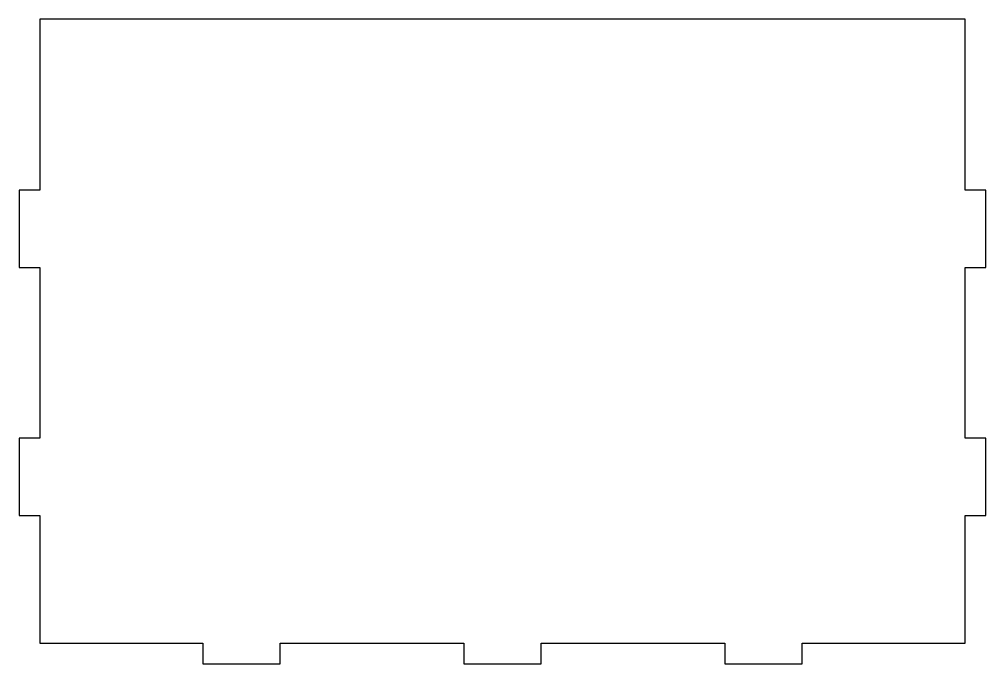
# Model space of a CAD drawing. Header units: millimetres. Extents: x -94 to 94, y 0 to 125.
import ezdxf

# ---------------------------------------------------------------- set-up
doc = ezdxf.new("R2010")
doc.units = ezdxf.units.MM
doc.layers.get('0').update_dxf_attribs({"linetype": 'CONTINUOUS'})

msp = doc.modelspace()

# ---------------------------------------------------------------- linework, layer by layer
msp.add_lwpolyline([(58.12, 4), (89.75, 4), (89.75, 28.77), (93.75, 28.77), (93.75, 43.77), (89.75, 43.77), (89.75, 76.88), (93.75, 76.88), (93.75, 91.88), (89.75, 91.88), (89.75, 125), (-89.75, 125), (-89.75, 91.88), (-93.75, 91.88), (-93.75, 76.88), (-89.75, 76.88), (-89.75, 43.77), (-93.75, 43.77), (-93.75, 28.77), (-89.75, 28.77), (-89.75, 4), (-58.13, 4), (-58.13, 0), (-43.13, 0), (-43.13, 4), (-7.5, 4), (-7.5, 0), (7.5, 0), (7.5, 4), (43.12, 4), (43.12, 0), (58.12, 0)], close=True)

doc.saveas('drawing.dxf')
